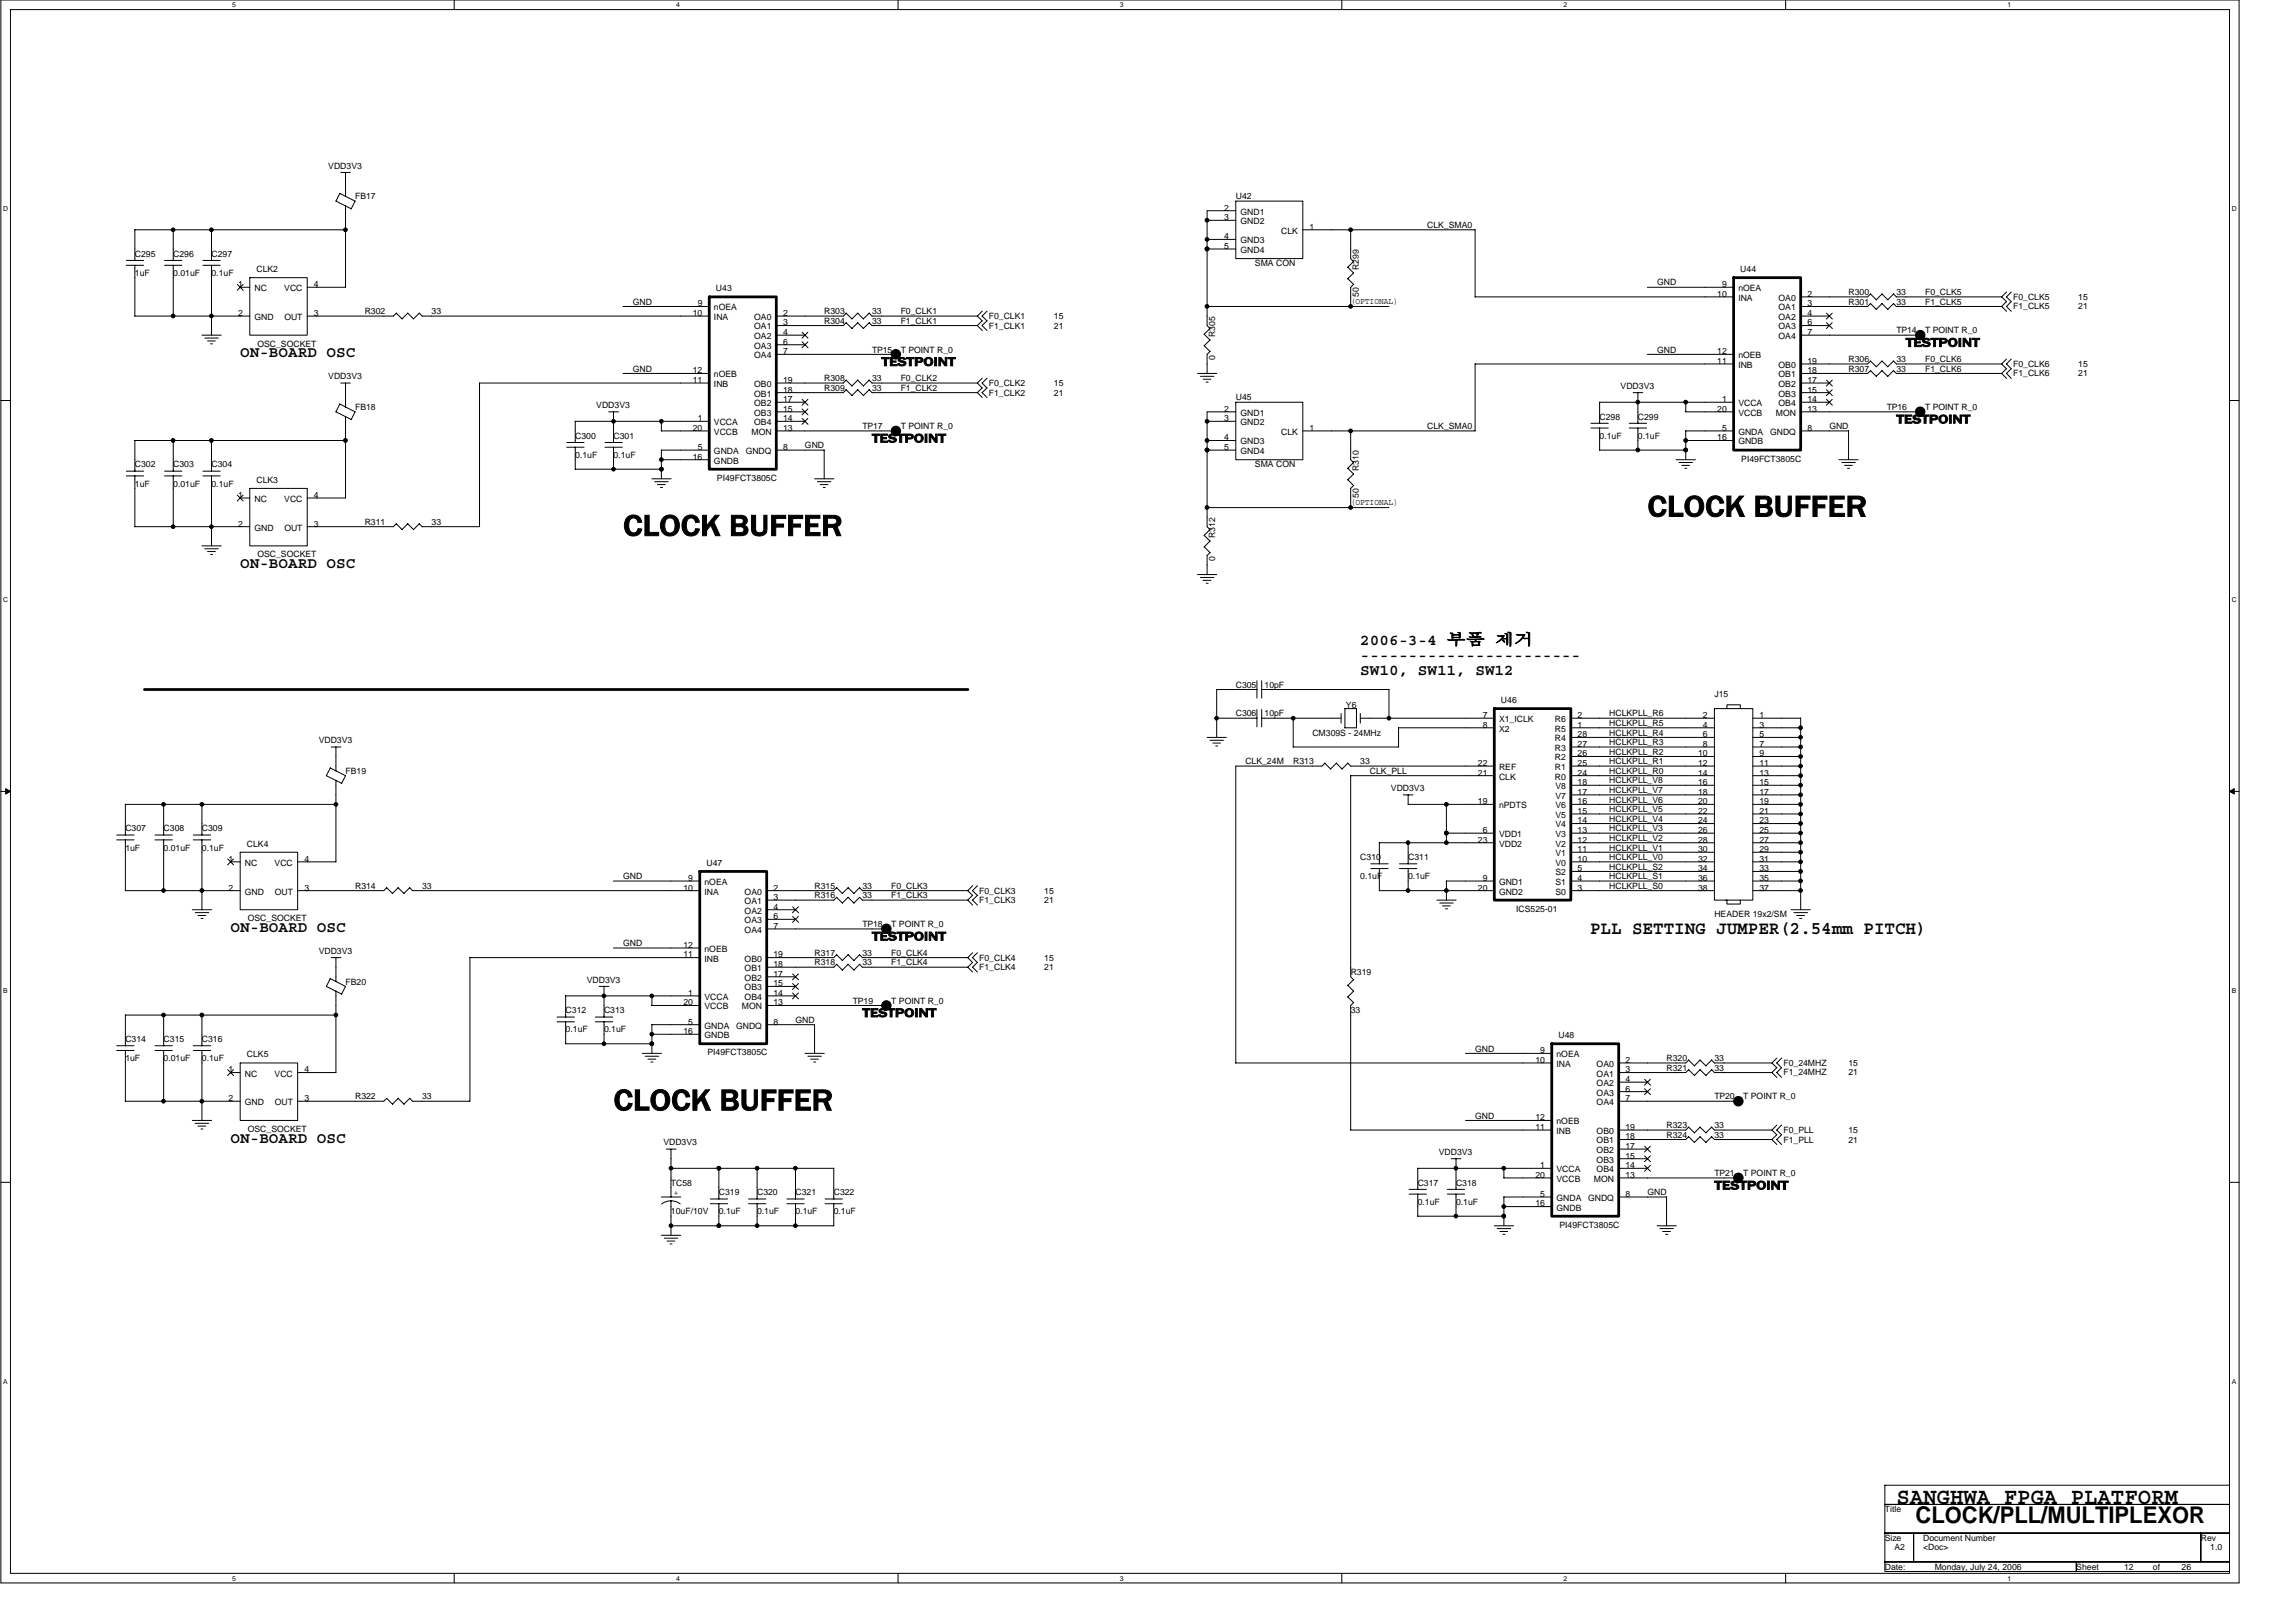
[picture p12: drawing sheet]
<svg xmlns="http://www.w3.org/2000/svg" width="420mm" height="297mm" viewBox="0 0 420 297" stroke-linecap="round" stroke-linejoin="round" font-family="sans-serif">
<defs><g id="words">
<g font-size="5.6">
<text x="301.6" y="94.5">CLOCK BUFFER</text>
<text x="114.1" y="98">CLOCK BUFFER</text>
<text x="112.3" y="203.2">CLOCK BUFFER</text>
</g>
<g font-size="4.2">
<text x="347.2" y="275.2">SANGHWA FPGA PLATFORM</text>
<text x="350.7" y="278.7">CLOCK/PLL/MULTIPLEXOR</text>
</g>
<text font-size="3.3" x="291.1" y="171">PLL SETTING JUMPER(2.54mm PITCH)</text>
<g font-size="2.8">
<text x="44" y="65.4">ON-BOARD OSC</text>
<text x="44" y="104">ON-BOARD OSC</text>
<text x="249" y="118">2006-3-4 부부 제제</text>
<text x="249" y="120.8">-----------------------</text>
<text x="249" y="123.6">SW10, SW11, SW12</text>
<text x="42.2" y="170.6">ON-BOARD OSC</text>
<text x="42.2" y="209.1">ON-BOARD OSC</text>
</g>
<g font-size="2.3">
<text x="348.9" y="63.4">TESTPOINT</text>
<text x="161.4" y="67">TESTPOINT</text>
<text x="347.2" y="77.5">TESTPOINT</text>
<text x="159.6" y="81">TESTPOINT</text>
<text x="159.6" y="172.1">TESTPOINT</text>
<text x="157.9" y="186.1">TESTPOINT</text>
<text x="313.9" y="217.7">TESTPOINT</text>
</g>
<g font-size="1.6">
<text x="60.1" y="30.9">VDD3V3</text>
<text x="65" y="36.5">FB17</text>
<text x="224.1" y="40.3">3</text>
<text x="224.1" y="38.5">2</text>
<text x="226.2" y="36.5">U42</text>
<text x="227.1" y="41">GND2</text>
<text x="227.1" y="39.3">GND1</text>
<text x="261.3" y="41.7">CLK_SMA0</text>
<text x="24.7" y="47">C295</text>
<text x="31.7" y="47">C296</text>
<text x="38.7" y="47">C297</text>
<text x="224.1" y="43.8">4</text>
<text x="224.1" y="45.6">5</text>
<text x="227.1" y="44.5">GND3</text>
<text x="227.1" y="46.3">GND4</text>
<text x="234.6" y="42.8">CLK</text>
<text x="239.7" y="42">1</text>
<text x="24.7" y="50.5">1uF</text>
<text x="31.7" y="50.5">0.01uF</text>
<text x="38.7" y="50.5">0.1uF</text>
<text x="43.6" y="52.6">1</text>
<text x="46.6" y="53.3">NC</text>
<text x="47" y="49.8">CLK2</text>
<text x="52" y="53.3">VCC</text>
<text x="57.5" y="52.6">4</text>
<text x="131.1" y="53.3">U43</text>
<text x="229.8" y="48.7">SMA CON</text>
<text x="248.8" y="49.4" transform="rotate(-90 248.8 49.4)">R299</text>
<text x="303.4" y="52.2">GND</text>
<text x="315.3" y="52.6">9</text>
<text x="318.3" y="53.3">nOEA</text>
<text x="318.6" y="49.8">U44</text>
<text x="338.4" y="54">R300</text>
<text x="347.2" y="54">33</text>
<text x="352.4" y="54">F0_CLK5</text>
<text x="43.6" y="57.8">2</text>
<text x="46.6" y="58.6">GND</text>
<text x="52.1" y="58.6">OUT</text>
<text x="57.5" y="57.8">3</text>
<text x="66.8" y="57.5">R302</text>
<text x="79" y="57.5">33</text>
<text x="115.8" y="55.8">GND</text>
<text x="126.8" y="57.8">10</text>
<text x="127.7" y="56.1">9</text>
<text x="130.7" y="56.8">nOEA</text>
<text x="130.7" y="58.6">INA</text>
<text x="138.1" y="58.6">OA0</text>
<text x="143.4" y="57.8">2</text>
<text x="143.4" y="59.6">3</text>
<text x="150.9" y="57.5">R303</text>
<text x="150.9" y="59.3">R304</text>
<text x="159.6" y="57.5">33</text>
<text x="159.6" y="59.3">33</text>
<text x="164.9" y="59.3">F1_CLK1</text>
<text x="164.9" y="57.5">F0_CLK1</text>
<text x="181" y="58.4">F0_CLK1</text>
<text x="192.9" y="58.4">15</text>
<text x="247.3" y="55.6">(OPTIONAL)</text>
<text x="248.8" y="54.3" transform="rotate(-90 248.8 54.3)">50</text>
<text x="314.4" y="54.3">10</text>
<text x="318.3" y="55.1">INA</text>
<text x="325.6" y="55.1">OA0</text>
<text x="325.6" y="56.8">OA1</text>
<text x="325.6" y="58.6">OA2</text>
<text x="330.9" y="54.3">2</text>
<text x="330.9" y="56.1">3</text>
<text x="330.9" y="57.8">4</text>
<text x="330.9" y="59.6">6</text>
<text x="338.4" y="55.8">R301</text>
<text x="347.2" y="55.8">33</text>
<text x="352.4" y="55.8">F1_CLK5</text>
<text x="368.6" y="54.9">F0_CLK5</text>
<text x="368.6" y="56.6">F1_CLK5</text>
<text x="380.5" y="54.9">15</text>
<text x="380.5" y="56.6">21</text>
<text x="47.1" y="63.5">OSC_SOCKET</text>
<text x="138.1" y="60.3">OA1</text>
<text x="138.1" y="62.1">OA2</text>
<text x="138.1" y="63.8">OA3</text>
<text x="138.1" y="65.6">OA4</text>
<text x="143.4" y="61.3">4</text>
<text x="143.4" y="63.1">6</text>
<text x="143.4" y="64.8">7</text>
<text x="159.6" y="64.5">TP15</text>
<text x="164.9" y="64.5">T POINT R_0</text>
<text x="181" y="60.1">F1_CLK1</text>
<text x="192.9" y="60.1">21</text>
<text x="222.5" y="65.9" transform="rotate(-90 222.5 65.9)">0</text>
<text x="222.5" y="61.7" transform="rotate(-90 222.5 61.7)">R305</text>
<text x="303.4" y="64.5">GND</text>
<text x="314.4" y="64.8">12</text>
<text x="318.3" y="65.6">nOEB</text>
<text x="325.6" y="60.3">OA3</text>
<text x="325.6" y="62.1">OA4</text>
<text x="330.9" y="61.3">7</text>
<text x="347.2" y="61">TP14</text>
<text x="352.4" y="61">T POINT R_0</text>
<text x="60.1" y="69.4">VDD3V3</text>
<text x="115.8" y="68">GND</text>
<text x="126.8" y="68.3">12</text>
<text x="126.8" y="70.1">11</text>
<text x="130.7" y="69.1">nOEB</text>
<text x="130.7" y="70.8">INB</text>
<text x="138.1" y="70.8">OB0</text>
<text x="143.4" y="70.1">19</text>
<text x="143.4" y="71.8">18</text>
<text x="150.9" y="71.5">R309</text>
<text x="150.9" y="69.8">R308</text>
<text x="159.6" y="71.5">33</text>
<text x="159.6" y="69.8">33</text>
<text x="164.9" y="71.5">F1_CLK2</text>
<text x="164.9" y="69.8">F0_CLK2</text>
<text x="181" y="70.7">F0_CLK2</text>
<text x="192.9" y="70.7">15</text>
<text x="296.7" y="71.2">VDD3V3</text>
<text x="314.4" y="66.6">11</text>
<text x="318.3" y="67.3">INB</text>
<text x="325.6" y="67.3">OB0</text>
<text x="325.6" y="69.1">OB1</text>
<text x="325.6" y="70.8">OB2</text>
<text x="330.9" y="66.6">19</text>
<text x="330.9" y="68.3">18</text>
<text x="330.9" y="70.1">17</text>
<text x="330.9" y="71.8">15</text>
<text x="338.4" y="66.3">R306</text>
<text x="338.4" y="68">R307</text>
<text x="347.2" y="66.3">33</text>
<text x="347.2" y="68">33</text>
<text x="352.4" y="68">F1_CLK6</text>
<text x="352.4" y="66.3">F0_CLK6</text>
<text x="368.6" y="67.1">F0_CLK6</text>
<text x="368.6" y="68.9">F1_CLK6</text>
<text x="380.5" y="67.1">15</text>
<text x="380.5" y="68.9">21</text>
<text x="65" y="75">FB18</text>
<text x="109.2" y="74.7">VDD3V3</text>
<text x="127.7" y="77.1">1</text>
<text x="130.7" y="77.8">VCCA</text>
<text x="138.1" y="72.6">OB1</text>
<text x="138.1" y="74.3">OB2</text>
<text x="138.1" y="76.1">OB3</text>
<text x="138.1" y="77.8">OB4</text>
<text x="143.4" y="73.6">17</text>
<text x="143.4" y="75.4">15</text>
<text x="143.4" y="77.1">14</text>
<text x="181" y="72.4">F1_CLK2</text>
<text x="192.9" y="72.4">21</text>
<text x="224.1" y="77.1">3</text>
<text x="224.1" y="75.4">2</text>
<text x="226.2" y="73.3">U45</text>
<text x="227.1" y="77.8">GND2</text>
<text x="227.1" y="76.1">GND1</text>
<text x="292.9" y="76.8">C298</text>
<text x="299.9" y="76.8">C299</text>
<text x="314.4" y="75.4">20</text>
<text x="315.3" y="73.6">1</text>
<text x="318.3" y="74.3">VCCA</text>
<text x="318.3" y="76.1">VCCB</text>
<text x="325.1" y="76.1">MON</text>
<text x="325.6" y="72.6">OB3</text>
<text x="325.6" y="74.3">OB4</text>
<text x="330.9" y="73.6">14</text>
<text x="330.9" y="75.4">13</text>
<text x="345.4" y="75">TP16</text>
<text x="352.4" y="75">T POINT R_0</text>
<text x="105.3" y="80.3">C300</text>
<text x="105.3" y="83.8">0.1uF</text>
<text x="112.3" y="80.3">C301</text>
<text x="112.3" y="83.8">0.1uF</text>
<text x="126.8" y="78.8">20</text>
<text x="127.7" y="82.4">5</text>
<text x="130.7" y="79.6">VCCB</text>
<text x="130.7" y="83.1">GNDA</text>
<text x="136.5" y="83.1">GNDQ</text>
<text x="137.6" y="79.6">MON</text>
<text x="143.4" y="78.8">13</text>
<text x="143.4" y="82.4">8</text>
<text x="147.4" y="82">GND</text>
<text x="157.9" y="78.5">TP17</text>
<text x="164.9" y="78.5">T POINT R_0</text>
<text x="224.1" y="80.6">4</text>
<text x="224.1" y="82.4">5</text>
<text x="227.1" y="81.3">GND3</text>
<text x="227.1" y="83.1">GND4</text>
<text x="234.6" y="79.6">CLK</text>
<text x="239.7" y="78.8">1</text>
<text x="261.3" y="78.5">CLK_SMA0</text>
<text x="292.9" y="80.3">0.1uF</text>
<text x="299.9" y="80.3">0.1uF</text>
<text x="314.4" y="80.6">16</text>
<text x="315.3" y="78.8">5</text>
<text x="318.3" y="79.6">GNDA</text>
<text x="318.3" y="81.3">GNDB</text>
<text x="324.1" y="79.6">GNDQ</text>
<text x="330.9" y="78.8">8</text>
<text x="334.9" y="78.5">GND</text>
<text x="24.7" y="85.6">C302</text>
<text x="24.7" y="89">1uF</text>
<text x="31.7" y="85.6">C303</text>
<text x="31.7" y="89">0.01uF</text>
<text x="38.7" y="85.6">C304</text>
<text x="38.7" y="89">0.1uF</text>
<text x="47" y="88.3">CLK3</text>
<text x="126.8" y="84.1">16</text>
<text x="130.7" y="84.9">GNDB</text>
<text x="131.3" y="88">PI49FCT3805C</text>
<text x="229.8" y="85.6">SMA CON</text>
<text x="248.8" y="86.2" transform="rotate(-90 248.8 86.2)">R310</text>
<text x="318.8" y="84.5">PI49FCT3805C</text>
<text x="43.6" y="91.1">1</text>
<text x="46.6" y="91.9">NC</text>
<text x="52" y="91.9">VCC</text>
<text x="57.5" y="91.1">4</text>
<text x="247.3" y="92.4">(OPTIONAL)</text>
<text x="248.8" y="91.1" transform="rotate(-90 248.8 91.1)">50</text>
<text x="43.6" y="96.4">2</text>
<text x="46.6" y="97.1">GND</text>
<text x="52.1" y="97.1">OUT</text>
<text x="57.5" y="96.4">3</text>
<text x="66.8" y="96.1">R311</text>
<text x="79" y="96.1">33</text>
<text x="222.5" y="98.5" transform="rotate(-90 222.5 98.5)">R312</text>
<text x="47.1" y="102">OSC_SOCKET</text>
<text x="222.5" y="102.7" transform="rotate(-90 222.5 102.7)">0</text>
<text x="226.2" y="125.9">C305</text>
<text x="231.5" y="125.9">10pF</text>
<text x="226.2" y="131.1">C306</text>
<text x="231.5" y="131.1">10pF</text>
<text x="246.4" y="129.5">Y6</text>
<text x="271.5" y="131.4">7</text>
<text x="274.8" y="128.7">U46</text>
<text x="288.8" y="131.4">2</text>
<text x="294.6" y="131.1">HCLKPLL_R6</text>
<text x="311.8" y="131.4">2</text>
<text x="313.9" y="127.6">J15</text>
<text x="322.1" y="131.4">1</text>
<text x="58.3" y="136">VDD3V3</text>
<text x="240.3" y="134.6">CM309S - 24MHz</text>
<text x="271.5" y="133.2">8</text>
<text x="274.4" y="132.2">X1_ICLK</text>
<text x="274.4" y="133.9">X2</text>
<text x="284.7" y="133.9">R5</text>
<text x="284.7" y="132.2">R6</text>
<text x="284.7" y="137.4">R3</text>
<text x="284.7" y="135.7">R4</text>
<text x="288.8" y="133.2">1</text>
<text x="288.8" y="136.7">27</text>
<text x="288.8" y="134.9">28</text>
<text x="294.6" y="132.9">HCLKPLL_R5</text>
<text x="294.6" y="136.4">HCLKPLL_R3</text>
<text x="294.6" y="134.6">HCLKPLL_R4</text>
<text x="311.8" y="133.2">4</text>
<text x="311.8" y="134.9">6</text>
<text x="311.8" y="136.7">8</text>
<text x="322.1" y="133.2">3</text>
<text x="322.1" y="134.9">5</text>
<text x="322.1" y="136.7">7</text>
<text x="63.3" y="141.6">FB19</text>
<text x="228" y="139.9">CLK_24M</text>
<text x="236.8" y="139.9">R313</text>
<text x="249" y="139.9">33</text>
<text x="250.8" y="141.6">CLK_PLL</text>
<text x="270.6" y="141.9">21</text>
<text x="270.6" y="140.2">22</text>
<text x="274.4" y="142.7">CLK</text>
<text x="274.4" y="140.9">REF</text>
<text x="284.7" y="142.7">R0</text>
<text x="284.7" y="140.9">R1</text>
<text x="284.7" y="139.2">R2</text>
<text x="288.8" y="143.7">18</text>
<text x="288.8" y="141.9">24</text>
<text x="288.8" y="140.2">25</text>
<text x="288.8" y="138.4">26</text>
<text x="294.6" y="139.9">HCLKPLL_R1</text>
<text x="294.6" y="143.4">HCLKPLL_V8</text>
<text x="294.6" y="141.6">HCLKPLL_R0</text>
<text x="294.6" y="138.1">HCLKPLL_R2</text>
<text x="310.9" y="138.4">10</text>
<text x="310.9" y="140.2">12</text>
<text x="310.9" y="141.9">14</text>
<text x="310.9" y="143.7">16</text>
<text x="322.1" y="138.4">9</text>
<text x="322.1" y="140.2">11</text>
<text x="322.1" y="141.9">13</text>
<text x="322.1" y="143.7">15</text>
<text x="254.6" y="144.8">VDD3V3</text>
<text x="270.6" y="147.2">19</text>
<text x="274.4" y="147.9">nPDTS</text>
<text x="284.8" y="149.7">V5</text>
<text x="284.8" y="147.9">V6</text>
<text x="284.8" y="146.2">V7</text>
<text x="284.8" y="144.4">V8</text>
<text x="288.8" y="148.9">15</text>
<text x="288.8" y="147.2">16</text>
<text x="288.8" y="145.5">17</text>
<text x="294.6" y="146.9">HCLKPLL_V6</text>
<text x="294.6" y="148.6">HCLKPLL_V5</text>
<text x="294.6" y="145.1">HCLKPLL_V7</text>
<text x="310.9" y="145.5">18</text>
<text x="310.9" y="147.2">20</text>
<text x="310.9" y="148.9">22</text>
<text x="322.1" y="145.5">17</text>
<text x="322.1" y="147.2">19</text>
<text x="322.1" y="148.9">21</text>
<text x="23" y="152.1">C307</text>
<text x="23" y="155.7">1uF</text>
<text x="30" y="152.1">C308</text>
<text x="30" y="155.7">0.01uF</text>
<text x="37" y="152.1">C309</text>
<text x="37" y="155.7">0.1uF</text>
<text x="45.2" y="154.9">CLK4</text>
<text x="270.6" y="154.2">23</text>
<text x="271.5" y="152.5">6</text>
<text x="274.4" y="153.2">VDD1</text>
<text x="274.4" y="155">VDD2</text>
<text x="284.8" y="155">V2</text>
<text x="284.8" y="153.2">V3</text>
<text x="284.8" y="151.4">V4</text>
<text x="288.8" y="156">11</text>
<text x="288.8" y="154.2">12</text>
<text x="288.8" y="152.5">13</text>
<text x="288.8" y="150.7">14</text>
<text x="294.6" y="150.4">HCLKPLL_V4</text>
<text x="294.6" y="153.9">HCLKPLL_V2</text>
<text x="294.6" y="155.7">HCLKPLL_V1</text>
<text x="294.6" y="152.1">HCLKPLL_V3</text>
<text x="310.9" y="150.7">24</text>
<text x="310.9" y="152.5">26</text>
<text x="310.9" y="154.2">28</text>
<text x="310.9" y="156">30</text>
<text x="322.1" y="150.7">23</text>
<text x="322.1" y="152.5">25</text>
<text x="322.1" y="154.2">27</text>
<text x="322.1" y="156">29</text>
<text x="41.9" y="157.7">1</text>
<text x="44.8" y="158.5">NC</text>
<text x="50.3" y="158.5">VCC</text>
<text x="55.7" y="157.7">4</text>
<text x="114.1" y="160.9">GND</text>
<text x="126" y="161.2">9</text>
<text x="129" y="162">nOEA</text>
<text x="129.3" y="158.5">U47</text>
<text x="249" y="157.4">C310</text>
<text x="249" y="160.9">0.1uF</text>
<text x="257.8" y="157.4">C311</text>
<text x="257.8" y="160.9">0.1uF</text>
<text x="271.5" y="161.2">9</text>
<text x="274.4" y="162">GND1</text>
<text x="284.8" y="162">S1</text>
<text x="284.8" y="160.2">S2</text>
<text x="284.8" y="158.5">V0</text>
<text x="284.8" y="156.7">V1</text>
<text x="288.8" y="161.2">4</text>
<text x="288.8" y="159.5">5</text>
<text x="288.8" y="157.7">10</text>
<text x="294.6" y="157.4">HCLKPLL_V0</text>
<text x="294.6" y="159.2">HCLKPLL_S2</text>
<text x="294.6" y="160.9">HCLKPLL_S1</text>
<text x="310.9" y="157.7">32</text>
<text x="310.9" y="159.5">34</text>
<text x="310.9" y="161.2">36</text>
<text x="322.1" y="157.7">31</text>
<text x="322.1" y="159.5">33</text>
<text x="322.1" y="161.2">35</text>
<text x="41.9" y="163">2</text>
<text x="44.8" y="163.7">GND</text>
<text x="50.3" y="163.7">OUT</text>
<text x="55.7" y="163">3</text>
<text x="65" y="162.7">R314</text>
<text x="77.3" y="162.7">33</text>
<text x="125.1" y="163">10</text>
<text x="129" y="163.7">INA</text>
<text x="136.3" y="163.7">OA0</text>
<text x="136.3" y="165.5">OA1</text>
<text x="136.3" y="167.2">OA2</text>
<text x="141.6" y="163">2</text>
<text x="141.6" y="164.7">3</text>
<text x="141.6" y="166.5">4</text>
<text x="149.1" y="162.7">R315</text>
<text x="149.1" y="164.4">R316</text>
<text x="157.9" y="162.7">33</text>
<text x="157.9" y="164.4">33</text>
<text x="163.2" y="164.4">F1_CLK3</text>
<text x="163.2" y="162.7">F0_CLK3</text>
<text x="179.3" y="163.5">F0_CLK3</text>
<text x="179.3" y="165.3">F1_CLK3</text>
<text x="191.2" y="163.5">15</text>
<text x="191.2" y="165.3">21</text>
<text x="270.6" y="163">20</text>
<text x="274.4" y="163.7">GND2</text>
<text x="277.6" y="166.9">ICS525-01</text>
<text x="284.8" y="163.7">S0</text>
<text x="288.8" y="163">3</text>
<text x="294.6" y="162.7">HCLKPLL_S0</text>
<text x="310.9" y="163">38</text>
<text x="313.9" y="167.9">HEADER 19x2/SM</text>
<text x="322.1" y="163">37</text>
<text x="45.4" y="168.6">OSC_SOCKET</text>
<text x="114.1" y="173.2">GND</text>
<text x="125.1" y="173.5">12</text>
<text x="136.3" y="169">OA3</text>
<text x="136.3" y="170.7">OA4</text>
<text x="141.6" y="168.2">6</text>
<text x="141.6" y="170">7</text>
<text x="157.9" y="169.7">TP18</text>
<text x="163.2" y="169.7">T POINT R_0</text>
<text x="58.3" y="174.6">VDD3V3</text>
<text x="107.4" y="179.8">VDD3V3</text>
<text x="125.1" y="175.2">11</text>
<text x="129" y="174.2">nOEB</text>
<text x="129" y="176">INB</text>
<text x="136.3" y="176">OB0</text>
<text x="136.3" y="177.7">OB1</text>
<text x="136.3" y="179.5">OB2</text>
<text x="141.6" y="175.2">19</text>
<text x="141.6" y="177">18</text>
<text x="141.6" y="178.8">17</text>
<text x="149.1" y="174.9">R317</text>
<text x="149.1" y="176.7">R318</text>
<text x="157.9" y="174.9">33</text>
<text x="157.9" y="176.7">33</text>
<text x="163.2" y="176.7">F1_CLK4</text>
<text x="163.2" y="174.9">F0_CLK4</text>
<text x="179.3" y="175.8">F0_CLK4</text>
<text x="179.3" y="177.6">F1_CLK4</text>
<text x="191.2" y="175.8">15</text>
<text x="191.2" y="177.6">21</text>
<text x="247.3" y="178.4">R319</text>
<text x="63.3" y="180.2">FB20</text>
<text x="103.6" y="185.4">C312</text>
<text x="110.6" y="185.4">C313</text>
<text x="125.1" y="184">20</text>
<text x="126" y="182.2">1</text>
<text x="129" y="183">VCCA</text>
<text x="129" y="184.7">VCCB</text>
<text x="135.8" y="184.7">MON</text>
<text x="136.3" y="181.3">OB3</text>
<text x="136.3" y="183">OB4</text>
<text x="141.6" y="180.5">15</text>
<text x="141.6" y="182.2">14</text>
<text x="141.6" y="184">13</text>
<text x="156.1" y="183.7">TP19</text>
<text x="163.2" y="183.7">T POINT R_0</text>
<text x="247.3" y="185.4">33</text>
<text x="23" y="190.7">C314</text>
<text x="30" y="190.7">C315</text>
<text x="37" y="190.7">C316</text>
<text x="103.6" y="189">0.1uF</text>
<text x="110.6" y="189">0.1uF</text>
<text x="125.1" y="189.3">16</text>
<text x="126" y="187.5">5</text>
<text x="129" y="188.3">GNDA</text>
<text x="129" y="190">GNDB</text>
<text x="134.8" y="188.3">GNDQ</text>
<text x="141.6" y="187.5">8</text>
<text x="145.6" y="187.2">GND</text>
<text x="285.3" y="190">U48</text>
<text x="23" y="194.2">1uF</text>
<text x="30" y="194.2">0.01uF</text>
<text x="37" y="194.2">0.1uF</text>
<text x="41.9" y="196.3">1</text>
<text x="44.8" y="197">NC</text>
<text x="45.2" y="193.5">CLK5</text>
<text x="50.3" y="197">VCC</text>
<text x="55.7" y="196.3">4</text>
<text x="129.5" y="193.2">PI49FCT3805C</text>
<text x="270.1" y="192.4">GND</text>
<text x="281.1" y="194.5">10</text>
<text x="282" y="192.8">9</text>
<text x="285" y="193.5">nOEA</text>
<text x="285" y="195.3">INA</text>
<text x="292.3" y="195.3">OA0</text>
<text x="292.3" y="197">OA1</text>
<text x="297.6" y="194.5">2</text>
<text x="297.6" y="196.3">3</text>
<text x="305.1" y="194.2">R320</text>
<text x="305.1" y="196">R321</text>
<text x="313.9" y="194.2">33</text>
<text x="313.9" y="196">33</text>
<text x="326.5" y="195.1">F0_24MHZ</text>
<text x="326.5" y="196.8">F1_24MHZ</text>
<text x="338.4" y="195.1">15</text>
<text x="338.4" y="196.8">21</text>
<text x="41.9" y="201.5">2</text>
<text x="44.8" y="202.3">GND</text>
<text x="50.3" y="202.3">OUT</text>
<text x="55.7" y="201.5">3</text>
<text x="65" y="201.2">R322</text>
<text x="77.3" y="201.2">33</text>
<text x="292.3" y="198.8">OA2</text>
<text x="292.3" y="200.5">OA3</text>
<text x="292.3" y="202.3">OA4</text>
<text x="297.6" y="198">4</text>
<text x="297.6" y="199.8">6</text>
<text x="297.6" y="201.5">7</text>
<text x="313.9" y="201.2">TP20</text>
<text x="319.1" y="201.2">T POINT R_0</text>
<text x="45.4" y="207.2">OSC_SOCKET</text>
<text x="121.4" y="209.6">VDD3V3</text>
<text x="270.1" y="204.7">GND</text>
<text x="281.1" y="205">12</text>
<text x="281.1" y="206.8">11</text>
<text x="285" y="205.8">nOEB</text>
<text x="285" y="207.5">INB</text>
<text x="292.3" y="207.5">OB0</text>
<text x="292.3" y="209.3">OB1</text>
<text x="297.6" y="206.8">19</text>
<text x="297.6" y="208.5">18</text>
<text x="305.1" y="208.2">R324</text>
<text x="305.1" y="206.5">R323</text>
<text x="313.9" y="208.2">33</text>
<text x="313.9" y="206.5">33</text>
<text x="326.5" y="207.3">F0_PLL</text>
<text x="326.5" y="209.1">F1_PLL</text>
<text x="338.4" y="207.3">15</text>
<text x="338.4" y="209.1">21</text>
<text x="263.4" y="211.4">VDD3V3</text>
<text x="281.1" y="215.6">20</text>
<text x="282" y="213.8">1</text>
<text x="285" y="214.5">VCCA</text>
<text x="292.3" y="211">OB2</text>
<text x="292.3" y="212.8">OB3</text>
<text x="292.3" y="214.5">OB4</text>
<text x="297.6" y="210.3">17</text>
<text x="297.6" y="212">15</text>
<text x="297.6" y="213.8">14</text>
<text x="297.6" y="215.6">13</text>
<text x="313.9" y="215.2">TP21</text>
<text x="319.1" y="215.2">T POINT R_0</text>
<text x="122.8" y="217">TC58</text>
<text x="123.4" y="218.8">+</text>
<text x="131.6" y="218.7">C319</text>
<text x="138.6" y="218.7">C320</text>
<text x="145.6" y="218.7">C321</text>
<text x="152.6" y="218.7">C322</text>
<text x="259.6" y="217">C317</text>
<text x="259.6" y="220.5">0.1uF</text>
<text x="266.6" y="217">C318</text>
<text x="266.6" y="220.5">0.1uF</text>
<text x="281.1" y="220.8">16</text>
<text x="282" y="219.1">5</text>
<text x="285" y="216.3">VCCB</text>
<text x="285" y="219.8">GNDA</text>
<text x="285" y="221.6">GNDB</text>
<text x="290.7" y="219.8">GNDQ</text>
<text x="291.8" y="216.3">MON</text>
<text x="297.6" y="219.1">8</text>
<text x="301.6" y="218.7">GND</text>
<text x="122.8" y="222.3">10uF/10V</text>
<text x="131.6" y="222.2">0.1uF</text>
<text x="138.6" y="222.2">0.1uF</text>
<text x="145.6" y="222.2">0.1uF</text>
<text x="152.6" y="222.2">0.1uF</text>
<text x="285.5" y="224.7">PI49FCT3805C</text>
<text x="345.1" y="276.8">Title</text>
<text x="345.1" y="282">Size</text>
<text x="345.1" y="287.3">Date:</text>
<text x="346.8" y="283.8">A2</text>
<text x="352.1" y="282">Document Number</text>
<text x="352.1" y="283.8">&lt;Doc&gt;</text>
<text x="354.2" y="287.3">Monday, July 24, 2006</text>
<text x="380.1" y="287.3">Sheet</text>
<text x="388.9" y="287.3">12</text>
<text x="394.2" y="287.3">of</text>
<text x="399.4" y="287.3">26</text>
<text x="402.9" y="282">Rev</text>
<text x="404.7" y="283.8">1.0</text>
</g>
<g font-size="1.3">
<text x="42.5" y="1.3">5</text>
<text x="123.8" y="1.3">4</text>
<text x="205" y="1.3">3</text>
<text x="286.3" y="1.3">2</text>
<text x="367.5" y="1.3">1</text>
<text x=".6" y="38.7">D</text>
<text x="408.6" y="38.7">D</text>
<text x=".6" y="110.2">C</text>
<text x="408.6" y="110.2">C</text>
<text x=".6" y="181.7">B</text>
<text x="408.6" y="181.7">B</text>
<text x=".6" y="253.3">A</text>
<text x="408.6" y="253.3">A</text>
<text x="42.5" y="289.3">5</text>
<text x="123.8" y="289.3">4</text>
<text x="205" y="289.3">3</text>
<text x="286.3" y="289.3">2</text>
<text x="367.5" y="289.3">1</text>
</g>
</g></defs>
<path d="M.2 0h409.7v289.7h-409.7zM1.9 1.8h406.3v286.2h-406.3z" fill="none" stroke="#000" stroke-width=".18"/>
<g fill="#fff">
<path d="M42.5 .2h.7v1.4h-.7z"/>
<path d="M42.5 288.1h.7v1.4h-.7z"/>
</g>
<path d="M83.2 0v1.8M83.2 288v1.7" fill="none" stroke="#000" stroke-width=".18"/>
<g fill="#fff">
<path d="M123.8 .2h.6v1.4h-.6z"/>
<path d="M123.8 288.1h.6v1.4h-.6z"/>
</g>
<path d="M164.4 0v1.8M164.4 288v1.7" fill="none" stroke="#000" stroke-width=".18"/>
<g fill="#fff">
<path d="M205 .2h.7v1.4h-.7z"/>
<path d="M205 288.1h.7v1.4h-.7z"/>
</g>
<path d="M245.6 0v1.8M245.6 288v1.7" fill="none" stroke="#000" stroke-width=".18"/>
<g fill="#fff">
<path d="M286.3 .2h.6v1.4h-.6z"/>
<path d="M286.3 288.1h.6v1.4h-.6z"/>
</g>
<path d="M326.9 0v1.8M326.9 288v1.7" fill="none" stroke="#000" stroke-width=".18"/>
<g fill="#fff">
<path d="M367.5 .2h.7v1.4h-.7z"/>
<path d="M367.5 288.1h.7v1.4h-.7z"/>
<path d="M.6 37.5h.9v1.4h-.9z"/>
<path d="M408.6 37.5h.9v1.4h-.9z"/>
<path d="M.6 109.1h.9v1.4h-.9z"/>
<path d="M408.6 109.1h.9v1.4h-.9z"/>
</g>
<path d="M.2 73.3h1.7M408.2 73.3h1.7" fill="none" stroke="#000" stroke-width=".18"/>
<g fill="#fff">
<path d="M.6 180.6h.8v1.4h-.8z"/>
<path d="M408.6 180.6h.8v1.4h-.8z"/>
</g>
<path d="M.2 144.8h1.7M408.2 144.8h1.7" fill="none" stroke="#000" stroke-width=".18"/>
<path d="M1 144.3l.9 .5-.9 .5zM408.2 144.8l.8-.5v1z" fill="#000" stroke="#000" stroke-width=".18"/>
<g fill="#fff">
<path d="M.6 252.2h.8v1.4h-.8z"/>
<path d="M408.6 252.2h.8v1.4h-.8z"/>
</g>
<g fill="none" stroke="#000" stroke-width=".18">
<path d="M62.2 35.4l2.8 1.4-.7 1.4M62.2 35.4l-.7 1.4 2.8 1.4M62.4 31.6h1.7M63.3 31.6v4.4M63.3 37.7v14.9h-7.1M226.2 36.8h12.3v10.5h-12.3zM226.2 38.6h-5.2v21l.5 .5M23.1 48.6h3.2M23.1 47.7h3.2M24.7 42.1h38.6M24.7 48.5v9.3h21M24.7 42v5.7"/>
<path d="M30.1 48.6h3.2M30.1 47.7h3.2M31.7 42v5.7M31.7 48.5v9.3M37.1 48.6h3.2M37.1 47.7h3.2M38.7 42v5.7M38.7 48.5v12.8M43.4 52l1.1 1.1M44 52.6h1.7M44.5 52l-1.1 1.1M45.7 50.8h10.5v10.5h-10.5z"/>
<path d="M72.5 57.3l1.1 1.1M72.6 57.3l-.6 .5h-15.8M76.8 57.3l.5 .6M76.8 57.3l-1.1 1.1-1-1.1-1.1 1.1M77.3 57.8h52.5M114.1 56.1h15.7M142.1 57.8h12.3l.5-.5 1.1 1.1 1-1.1 1.1 1.1M154.9 59.1l1.1 1M154.9 59.1l-.5 .5h-12.3M157 59.1l1.1 1M157 59.1l-1 1M159.1 59.1l.6 .5"/>
<path d="M159.1 59.1l-1 1M159.6 57.8h19.3M159.6 59.6h19.3M159.7 57.9l-.6-.6-1 1.1M178.9 57.8l.9 .9M178.9 59.6l.9 .9M179.8 56.9l-.9 .9M179.8 58.7l-.9 .9M180.7 56.9l-.9 .9 .9 .9M180.7 58.7l-.9 .9 .9 .9M221 56.1h33.3M221 40.3h5.2"/>
<path d="M221 43.8h5.2M221 45.6h5.2M238.5 42.1h31.6v12.3M246.7 48.9l1.1 1.1M247.3 42v5.3l.5 .6M247.3 52.6v3.5M247.8 47.9l-1.1 1M247.8 50l-1.1 1 1.1 1.1M247.8 52l-.5 .6M270.1 54.3h47.3M301.6 52.6h15.8M329.7 57.8h5.2"/>
<path d="M329.7 56.1h12.2l.6-.6 1 1.1M329.7 59.6h5.2M334.4 57.3l1.1 1.1M334.4 59.1l1.1 1M335.4 57.3l-1 1.1M335.4 59.1l-1 1M342.4 53.8l1.1 1.1M342.5 53.8l-.6 .5h-12.2M343.5 56.6l1.1-1.1 1 1.1M344.6 53.8l-1.1 1.1M346.7 53.8l.5 .6M346.7 55.6l.5 .5h19.2"/>
<path d="M346.7 53.8l-1.1 1.1-1.1-1.1M346.7 55.5l-1.1 1.1M347.2 54.3h19.2M366.4 54.3l1 .9M366.4 56.1l1 .9M367.4 53.4l-1 .9M367.4 55.2l-1 .9M368.2 53.4l-.9 .9 .9 .9M368.2 55.2l-.9 .9 .9 .9M37 61.3h3.5M37.5 61.9h2.5M38 62.4h1.4"/>
<path d="M38.6 62.9h.3M62.2 73.9l2.8 1.5-.7 1.4M62.2 73.9l-.7 1.5 2.8 1.4M62.4 70.1h1.7M63.3 70.1v4.4M63.3 76.2v14.9h-7.1M87.8 70.1h42M87.8 70.1v26.3h-10.5M105.3 77.1h24.5M105.3 77.1v3.9M111.5 75.4h1.7M112.3 75.4v5.6"/>
<path d="M114.1 68.3h15.7M121.1 78.9h8.7M121.1 77.1v1.8M142.1 70.1h12.3l.5-.5 1.1 1.1M142.1 61.3h5.3M142.1 75.4h5.3M142.1 64.9h21.1M142.1 73.6h5.3M142.1 78.9h21.1M142.1 77.1h5.3M142.1 63.1h5.3M146.8 60.8l1.1 1.1"/>
<path d="M146.8 62.6l1.1 1M146.8 73.1l1.1 1.1M146.8 74.8l1.1 1.1M146.8 76.6l1.1 1.1M147.9 60.8l-1.1 1.1M147.9 62.6l-1.1 1M147.9 73.1l-1.1 1.1M147.9 74.8l-1.1 1.1M147.9 76.6l-1.1 1.1M154.9 71.3l-.5 .6h-12.3M156 70.6l1-1 1.1 1.1M157 71.3l1.1 1.1"/>
<path d="M157 71.3l-1 1.1-1.1-1.1M159.1 71.3l.6 .6M159.1 71.3l-1 1.1M159.6 70.1h19.3M159.6 71.9h19.3M159.7 70.1l-.6-.5-1 1M178.9 70.1l.9 .9M178.9 71.9l.9 .8M179.8 69.2l-.9 .9M179.8 71l-.9 .9M180.7 69.2l-.9 .9 .9 .9M180.7 71l-.9 .9 .9 .8"/>
<path d="M219.2 68.3h3.6M219.8 68.9h2.4M220.3 69.4h1.4M220.5 61.2l1 1.1-1.1 1M220.5 63.3l1 1M220.8 69.9h.4M221 77.1h5.2M221.5 64.3l-.5 .6v3.4M221.5 60.1l-1.1 1.1M226.2 73.6h12.3v10.5h-12.3zM226.2 75.4h-5.2v21l.5 .5-1.1 1.1M247.3 78.8v5.3l.5 .6"/>
<path d="M291.3 78.3h3.1M291.3 77.5h3.1M292.9 78.3l-.1 4.1h15.8M298.3 78.3h3.2M298.3 77.5h3.2M299 71.9h1.7M299.9 71.9v5.6M299.9 78.3v4.1M301.6 64.9h15.8M308.6 73.6v1.8h8.8M317.4 66.6h-47.3v12.3h-31.6M317.4 73.6h-24.6l.1 3.9"/>
<path d="M317.4 78.9h-8.8v5.2M329.7 70.1h5.2M329.7 61.3h21M329.7 75.4h21M329.7 71.9h5.2M329.7 68.3h12.2l.6-.5 1 1.1M329.7 73.6h5.2M329.7 78.9h8.7v5.2M334.4 69.6l1.1 1.1M334.4 71.3l1.1 1.1M334.4 73.1l1.1 1.1M335.4 69.6l-1 1.1"/>
<path d="M335.4 71.3l-1 1.1M335.4 73.1l-1 1.1M342.4 66.1l1.1 1M342.5 66.1l-.6 .5h-12.2M344.5 66.1l1.1 1M344.6 66.1l-1.1 1M346.7 66.1l.5 .5M346.7 67.8l.5 .6M346.7 66.1l-1.1 1M346.7 67.8l-1.1 1.1-1-1.1-1.1 1.1M347.2 68.3h19.2M347.2 66.6h19.2"/>
<path d="M366.4 66.6l1 .9M366.4 68.3l1 1M367.4 65.7l-1 .9M367.4 67.5l-1 .8M368.2 65.7l-.9 .9 .9 .9M368.2 67.5l-.9 .8 .9 1M23.1 87.1h3.2M23.1 86.2h3.2M24.7 80.6h38.6M24.7 80.6v5.7M24.7 87.1v9.3h21M30.1 87.1h3.2"/>
<path d="M30.1 86.2h3.2M31.7 80.6v5.7M31.7 87.1v9.3M37 99.9h3.5M37.1 87.1h3.2M37.1 86.2h3.2M38.7 80.6v5.7M38.7 87.1v12.8M43.4 90.6l1.1 1.1M44 91.1h1.7M44.5 90.6l-1.1 1.1M45.7 89.4h10.5v10.5h-10.5z"/>
<path d="M72.5 95.9l1.1 1M72.6 95.8l-.6 .6h-15.8M74.7 95.8l-1.1 1.1M76.8 95.9l.5 .5M76.8 95.8l-1.1 1.1-1.1-1M103.7 81.9h3.2M103.7 81h3.2M105.3 81.8v4.1h15.8M110.8 81.9h3.1M110.8 81h3.1M112.3 81.8v4.1M119.3 87.6h3.6"/>
<path d="M119.9 88.2h2.4M120.4 88.7h1.4M120.9 89.2h.4M121.1 84.1h8.7M121.1 82.4h8.7M121.1 82.4v5.2M142.1 82.4h8.8M149.1 87.6h3.6M149.7 88.2h2.4M150.2 88.7h1.4M150.7 89.2h.4M150.9 82.4v5.2"/>
<path d="M220.5 98l1 1M221 92.9h33.3M221 80.6h5.2M221 82.4h5.2M221.5 99l-1.1 1.1M246.7 87.8l1.1 1.1M247.3 89.4v3.5M247.8 84.6l-1.1 1.1 1.1 1.1M247.8 86.8l-1.1 1M247.8 88.9l-.5 .5M306.9 84.1h3.5M307.4 84.6h2.5"/>
<path d="M307.9 85.2h1.4M308.5 85.7h.3M308.6 80.6h8.8M336.7 84.1h3.5M337.2 84.6h2.5M337.7 85.2h1.4M338.2 85.7h.4M37.5 100.4h2.5M38 100.9h1.4M38.6 101.5h.3M219.2 105.2h3.6M219.8 105.7h2.4"/>
<path d="M220.3 106.2h1.4M220.5 100.1l1 1.1-.5 .5M220.8 106.7h.4M221 101.7v3.5M60.6 136.7h1.8M61.5 136.7v4.4M221 135h3.5M221.5 135.5h2.5M222 136h1.4M222.6 136.5h.3M222.7 131.4h7.4M222.7 126.2h7.4"/>
<path d="M222.7 126.2v8.8M230.1 124.6v3.2M230.1 129.9v3.1M231 131.4h14.5M231 126.2h23.3v5.2M231 124.6v3.2M231 129.9v3.1M236.8 131.4v5.3M242.5 139.7l1.1 1.1M242.6 139.7l-.6 .5h-15.8v54.3h57.9M244.7 139.7l1 1.1M244.7 139.7l-1.1 1"/>
<path d="M245.5 130.6v1.8M246.2 129.7h2.1M246.2 129.7v3.5M246.7 139.7l.6 .5M246.8 139.7l-1.1 1M248.3 129.7l.1 3.5h-2.2M249 131.4h24.6M249 130.6v1.8M273.6 133.2h-17.6v3.5h-19.3M287.6 136.7h26.3M287.6 135h26.3M287.6 133.2h26.3"/>
<path d="M287.6 131.4h26.3M287.6 138.5h26.3M313.9 129.7h7v35h-7zM316.2 129.7v-.7h2.4v.7h.2M320.9 136.7h8.8M320.9 135h8.8M320.9 133.2h8.8M320.9 131.4h8.8M320.9 138.5h8.8M329.7 131.4v35.1M21.4 153.7h3.1M21.4 152.8h3.1"/>
<path d="M22.9 147.2h38.6M23 147.2v5.6M23 153.7v9.3M28.4 153.7h3.1M28.4 152.8h3.1M30 147.2v5.6M30 153.7v9.3M35.4 153.7h3.2M35.4 152.8h3.2M37 147.2v5.6M37 153.7v12.8M41.7 157.2l1.1 1.1"/>
<path d="M42.2 157.7h1.8M42.7 157.2l-1 1.1M44 156h10.5v10.5h-10.5zM61.5 142.8v14.9h-7M62.5 143.4l.8-1.4-2.9-1.5-.7 1.5 2.9 1.4M247.3 142h26.3M247.3 141.9v36.9l.5 .5M247.3 140.2h26.3M251 159h3.1M251 158.1h3.1M252.5 158.9v4.1h21.1M256.2 159h3.2"/>
<path d="M256.2 158.1h3.2M256.9 145.5h1.8M257.8 147.2h15.8M257.8 145.5v1.7M257.8 154.2v3.9M257.8 158.9v4.1M264.8 152.5h8.8M264.8 147.2v7M273.6 154.2h-21.1v3.9M287.6 145.5h26.3M287.6 159.5h26.3M287.6 152.5h26.3"/>
<path d="M287.6 157.7h26.3M287.6 156h26.3M287.6 154.2h26.3M287.6 150.7h26.3M287.6 149h26.3M287.6 147.2h26.3M287.6 143.7h26.3M287.6 142h26.3M287.6 140.2h26.3M320.9 145.5h8.8M320.9 159.5h8.8M320.9 152.5h8.8"/>
<path d="M320.9 157.7h8.8M320.9 156h8.8M320.9 154.2h8.8M320.9 150.7h8.8M320.9 149h8.8M320.9 147.2h8.8M320.9 143.7h8.8M320.9 142h8.8M320.9 140.2h8.8M22.9 163h21.1M35.2 166.5h3.5M35.7 167h2.5"/>
<path d="M36.2 167.6h1.5M36.8 168.1h.4M60.6 175.3h1.8M61.5 175.3v4.4M70.8 162.5l-.5 .5h-15.8M72.9 162.5l-1 1-1.1-1M75 162.5l.6 .5M75 162.5l-1 1-1.1-1M75.5 163h52.6M86 175.3h42.1M86 175.2v26.3h-10.5M112.3 161.2h15.8"/>
<path d="M112.3 173.5h15.8M140.4 166.5h5.2M140.4 164.7h12.2l.6-.5 1 1.1M140.4 170h21M140.4 168.3h5.2M140.4 177h12.2l.6-.5 1 1.1M140.4 178.8h5.2M145.1 166l1.1 1M145.1 167.7l1.1 1.1M145.1 178.2l1.1 1.1M146.2 166l-1.1 1M146.2 167.7l-1.1 1.1"/>
<path d="M146.2 178.2l-1.1 1.1M153.2 174.7l1 1.1M153.2 162.5l1 1M153.2 174.7l-.6 .6h-12.2M153.2 162.5l-.6 .5h-12.2M155.3 176.5l1 1.1M155.3 174.7l-1.1 1.1M155.3 176.5l-1.1 1M155.3 162.5l-1.1 1M155.3 164.2l-1.1 1.1M157.4 174.7l.5 .6M157.4 176.5l.5 .5h19.3"/>
<path d="M157.4 162.5l.5 .5M157.4 164.2l.5 .6M157.4 174.7l-1.1 1.1-1-1.1M157.4 176.5l-1.1 1M157.4 162.5l-1.1 1-1-1M157.4 164.2l-1.1 1.1-1-1.1M157.9 164.7h19.3M157.9 175.3h19.3M157.9 163h19.3M177.2 163l.9 .9M177.2 175.3l.9 .9M177.2 164.7l.9 1"/>
<path d="M177.2 177l.9 .9M178.1 162.1l-.9 .9M178.1 174.4l-.9 .9M178.1 163.9l-.9 .8M178.1 176.1l-.9 .9M179 162.1l-1 .9 1 .9M179 174.4l-1 .9 1 .9M179 163.9l-1 .8 1 1M179 176.1l-1 .9 1 .9M247.8 179.3l-1.1 1.1M263 164.7h3.6M263.6 165.3h2.5"/>
<path d="M264.1 165.8h1.4M264.6 166.3h.4M264.8 161.2h8.8M264.8 161.2v3.5M287.6 163h26.3M287.6 161.2h26.3M316 164.7h.2v.8h2.4v-.8M320.9 163h8.8M320.9 161.2h8.8M327.9 166.5h3.5M328.4 167h2.5M328.9 167.6h1.5"/>
<path d="M329.5 168.1h.4M21.4 192.3h3.1M21.4 191.4h3.1M22.9 185.8h38.6M23 185.8v5.6M23 192.2v9.3M28.4 192.3h3.1M28.4 191.4h3.1M30 185.8v5.6M30 192.2v9.3M35.4 192.3h3.2M35.4 191.4h3.2"/>
<path d="M37 185.8v5.6M37 192.2v12.9M41.7 195.8l1.1 1M42.2 196.3h1.8M42.7 195.8l-1 1M44 194.5h10.5v10.6h-10.5zM61.5 181.4v14.9h-7M62.5 181.9l.8-1.4-2.9-1.4-.7 1.4 2.9 1.4M102 187h3.2M102 186.1h3.2M103.5 182.3h24.6M103.5 191h15.8"/>
<path d="M103.6 182.2v4M103.6 187v4M109 187h3.2M109 186.1h3.2M109.7 180.5h1.8M110.6 180.5v5.7M110.6 187v4M117.6 192.8h3.5M118.1 193.3h2.5M118.6 193.8h1.4M119.2 194.4h.3M119.3 184h8.8"/>
<path d="M119.3 187.5h8.8M119.3 189.3h8.8M119.3 182.2v1.8M119.3 187.5v5.3M140.4 180.5h5.2M140.4 184h21M140.4 182.3h5.2M140.4 187.5h8.7v5.3M145.1 180l1.1 1.1M145.1 181.7l1.1 1.1M146.2 181.7l-1.1 1.1M146.2 180l-1.1 1.1"/>
<path d="M147.4 192.8h3.5M147.9 193.3h2.5M148.4 193.8h1.4M149 194.4h.3M246.7 180.3l1.1 1.1M246.7 182.5l1.1 1M247.3 184v22.8M247.8 181.4l-1.1 1.1M247.8 183.5l-.5 .5M268.3 192.8h15.8M296.3 196.3h12.3l.6-.6 1 1.1M296.3 194.5h12.3l.6-.5 1 1.1"/>
<path d="M296.3 198.1h5.3M296.3 199.8h5.3M301.1 197.5l1.1 1.1M301.1 199.3l1.1 1M302.1 197.5l-1 1.1M302.1 199.3l-1 1M311.2 194l1.1 1.1M311.2 195.8l1.1 1M311.3 194l-1.1 1.1M311.3 195.7l-1.1 1.1M324.4 194.5l.9 .9M324.4 196.3l.9 .9"/>
<path d="M324.4 196.3h-10.5l-.5-.5-1.1 1M324.4 194.5h-10.5l-.5-.5-1.1 1.1M325.3 193.7l-.9 .8M325.3 195.4l-.9 .9M326.2 193.7l-.9 .8 .9 .9M326.2 195.4l-.9 .9 .9 .9M.2 216.4h1.7M22.9 201.5h21.1M35.2 205.1h3.5M35.7 205.6h2.5M36.2 206.1h1.5M36.8 206.6h.4"/>
<path d="M54.5 201.5h15.8l.5-.5 1.1 1.1M72.9 201l1.1 1.1M72.9 201l-1.1 1.1M75.6 201.6l-.6-.6-1.1 1.1M121.1 219.1h3.5M122 210.3h1.8M122.8 213.8h29.8M122.8 210.3v8.8M122.8 219.8v6.3M130 219.4h3.2M131.6 213.8v5.7M137 219.4h3.2"/>
<path d="M138.6 213.8v5.7M144 219.4h3.2M145.6 213.8v5.7M151.1 219.4h3.1M152.6 213.8v5.7M247.3 206.8h36.8M258 218.5h3.1M258 217.7h3.1M259.5 213.8h24.6M259.6 213.8v3.9M259.6 218.5v4.1h15.7M265 218.5h3.1"/>
<path d="M265 217.7h3.1M265.7 212.1h1.8M266.6 212.1v5.6M266.6 218.5v4.1M268.3 205.1h15.8M275.3 215.6h8.8M275.3 219.1h8.8M275.3 213.8v1.8M275.3 219.1v5.2M296.3 210.3h5.3M296.3 212.1h5.3M296.3 201.5h21.1"/>
<path d="M296.3 213.8h5.3M296.3 215.6h21.1M296.3 219.1h8.8M301.1 209.8l1.1 1.1M301.1 211.5l1.1 1.1M301.1 213.3l1.1 1.1M302.1 209.8l-1 1.1M302.1 211.5l-1 1.1M302.1 213.3l-1 1.1M305.1 219.1v5.2M309.1 208l1.1 1.1M309.2 208l-.6 .6h-12.3"/>
<path d="M311.2 208l1.1 1.1M311.2 206.3l1.1 1M311.3 208l-1.1 1.1M311.3 206.3l-1.1 1-1-1-.6 .5h-12.3M313.4 208l.5 .6h10.5M313.4 208l-1.1 1.1M324.4 206.8l.9 .9M324.4 208.6l.9 .9M324.4 206.8h-10.5l-.5-.5-1.1 1M325.3 205.9l-.9 .9M325.3 207.7l-.9 .9M326.2 205.9l-.9 .9 .9 .9"/>
<path d="M326.2 207.7l-.9 .9 .9 .9M408.2 216.4h1.7M121.1 226.1h3.5M121.1 220.3l1-.4 .7-.1 .8 .1 .9 .4M121.6 226.6h2.5M122.1 227.1h1.4M122.7 227.7h.3M130 220.3h3.2M131.6 220.3v4M137 220.3h3.2M138.6 220.3v4M144 220.3h3.2"/>
<path d="M145.6 220.3v4M151.1 220.3h3.1M152.6 220.3v4h-29.8M273.6 224.3h3.5M274.1 224.9h2.5M274.6 225.4h1.4M275.2 225.9h.3M275.3 220.8h8.8M303.4 224.3h3.5M303.9 224.9h2.5M304.4 225.4h1.4M304.9 225.9h.4"/>
<path d="M345.1 271.8h63.1v3.5h-63.1zM345.1 275.3h63.1v5.3h-63.1zM345.1 280.6h5.2v5.3h-5.2zM345.1 285.9h35v1.7h-35zM350.3 280.6h52.6v5.3h-52.6zM380.1 285.9h28.1v1.7h-28.1zM402.9 280.6h5.3v5.3h-5.3z"/>
</g>
<path d="M129.8 54.3h12.3v31.6h-12.3zM317.4 50.8h12.3v31.6h-12.3zM26.4 126.2h150.8M273.6 129.7h14v35h-14zM128.1 159.5h12.3v31.5h-12.3zM284.1 191h12.2v31.6h-12.2z" fill="none" stroke="#000" stroke-width=".51"/>
<g fill="#000" stroke="#000" stroke-width=".18">
<circle cx="31.7" cy="42.1" r=".34"/>
<circle cx="31.7" cy="57.8" r=".34"/>
<circle cx="38.7" cy="42.1" r=".34"/>
<circle cx="38.7" cy="57.8" r=".34"/>
<circle cx="63.2" cy="42.1" r=".35"/>
<circle cx="221" cy="45.6" r=".35"/>
<circle cx="221" cy="43.8" r=".35"/>
<circle cx="221" cy="40.3" r=".35"/>
<circle cx="221" cy="56.1" r=".35"/>
<circle cx="247.3" cy="56.1" r=".35"/>
<circle cx="247.3" cy="42.1" r=".35"/>
<circle cx="112.3" cy="77.1" r=".34"/>
<circle cx="121.1" cy="77.1" r=".34"/>
<circle cx="164" cy="64.8" r=".86"/>
<circle cx="164" cy="78.9" r=".86"/>
<circle cx="221" cy="77.1" r=".35"/>
<circle cx="247.3" cy="78.9" r=".35"/>
<circle cx="299.8" cy="73.6" r=".35"/>
<circle cx="308.6" cy="73.6" r=".35"/>
<circle cx="351.5" cy="61.3" r=".87"/>
<circle cx="351.5" cy="75.4" r=".87"/>
<circle cx="31.7" cy="80.6" r=".34"/>
<circle cx="31.7" cy="96.4" r=".34"/>
<circle cx="38.7" cy="80.6" r=".34"/>
<circle cx="38.7" cy="96.4" r=".34"/>
<circle cx="63.2" cy="80.6" r=".35"/>
<circle cx="112.3" cy="85.9" r=".34"/>
<circle cx="121.1" cy="84.1" r=".34"/>
<circle cx="121.1" cy="85.9" r=".34"/>
<circle cx="221" cy="80.6" r=".35"/>
<circle cx="221" cy="82.4" r=".35"/>
<circle cx="221" cy="92.9" r=".35"/>
<circle cx="247.3" cy="92.9" r=".35"/>
<circle cx="299.8" cy="82.4" r=".35"/>
<circle cx="308.6" cy="80.6" r=".35"/>
<circle cx="308.6" cy="82.4" r=".35"/>
<circle cx="222.7" cy="131.4" r=".34"/>
<circle cx="236.8" cy="131.4" r=".34"/>
<circle cx="254.3" cy="131.4" r=".34"/>
<circle cx="329.6" cy="133.2" r=".34"/>
<circle cx="329.6" cy="138.4" r=".34"/>
<circle cx="329.6" cy="136.7" r=".34"/>
<circle cx="329.6" cy="134.9" r=".34"/>
<circle cx="29.9" cy="147.2" r=".34"/>
<circle cx="37" cy="147.2" r=".35"/>
<circle cx="61.5" cy="147.2" r=".34"/>
<circle cx="257.8" cy="154.2" r=".34"/>
<circle cx="264.8" cy="152.5" r=".35"/>
<circle cx="264.8" cy="147.2" r=".35"/>
<circle cx="264.8" cy="154.2" r=".35"/>
<circle cx="329.6" cy="150.7" r=".34"/>
<circle cx="329.6" cy="159.5" r=".34"/>
<circle cx="329.6" cy="142" r=".34"/>
<circle cx="329.6" cy="147.2" r=".34"/>
<circle cx="329.6" cy="152.5" r=".34"/>
<circle cx="329.6" cy="156" r=".34"/>
<circle cx="329.6" cy="145.5" r=".34"/>
<circle cx="329.6" cy="140.2" r=".34"/>
<circle cx="329.6" cy="143.7" r=".34"/>
<circle cx="329.6" cy="157.7" r=".34"/>
<circle cx="329.6" cy="149" r=".34"/>
<circle cx="329.6" cy="154.2" r=".34"/>
<circle cx="29.9" cy="163" r=".34"/>
<circle cx="37" cy="163" r=".35"/>
<circle cx="162.3" cy="170" r=".87"/>
<circle cx="257.8" cy="163" r=".34"/>
<circle cx="264.8" cy="163" r=".35"/>
<circle cx="329.6" cy="161.2" r=".34"/>
<circle cx="329.6" cy="163" r=".34"/>
<circle cx="29.9" cy="185.8" r=".34"/>
<circle cx="37" cy="185.8" r=".35"/>
<circle cx="61.5" cy="185.8" r=".34"/>
<circle cx="110.6" cy="191" r=".34"/>
<circle cx="110.6" cy="182.3" r=".34"/>
<circle cx="119.3" cy="191" r=".34"/>
<circle cx="119.3" cy="182.3" r=".34"/>
<circle cx="119.3" cy="189.3" r=".34"/>
<circle cx="162.3" cy="184" r=".87"/>
<circle cx="29.9" cy="201.5" r=".34"/>
<circle cx="37" cy="201.5" r=".35"/>
<circle cx="122.8" cy="213.8" r=".34"/>
<circle cx="131.6" cy="213.8" r=".34"/>
<circle cx="138.6" cy="213.8" r=".34"/>
<circle cx="145.6" cy="213.8" r=".34"/>
<circle cx="266.5" cy="213.8" r=".34"/>
<circle cx="275.3" cy="213.8" r=".34"/>
<circle cx="318.3" cy="201.5" r=".87"/>
<circle cx="318.3" cy="215.6" r=".87"/>
<circle cx="122.8" cy="224.3" r=".34"/>
<circle cx="131.6" cy="224.3" r=".34"/>
<circle cx="138.6" cy="224.3" r=".34"/>
<circle cx="145.6" cy="224.3" r=".34"/>
<circle cx="266.5" cy="222.6" r=".34"/>
<circle cx="275.3" cy="220.8" r=".34"/>
<circle cx="275.3" cy="222.6" r=".34"/>
</g>
<use href="#words"/>
</svg>
